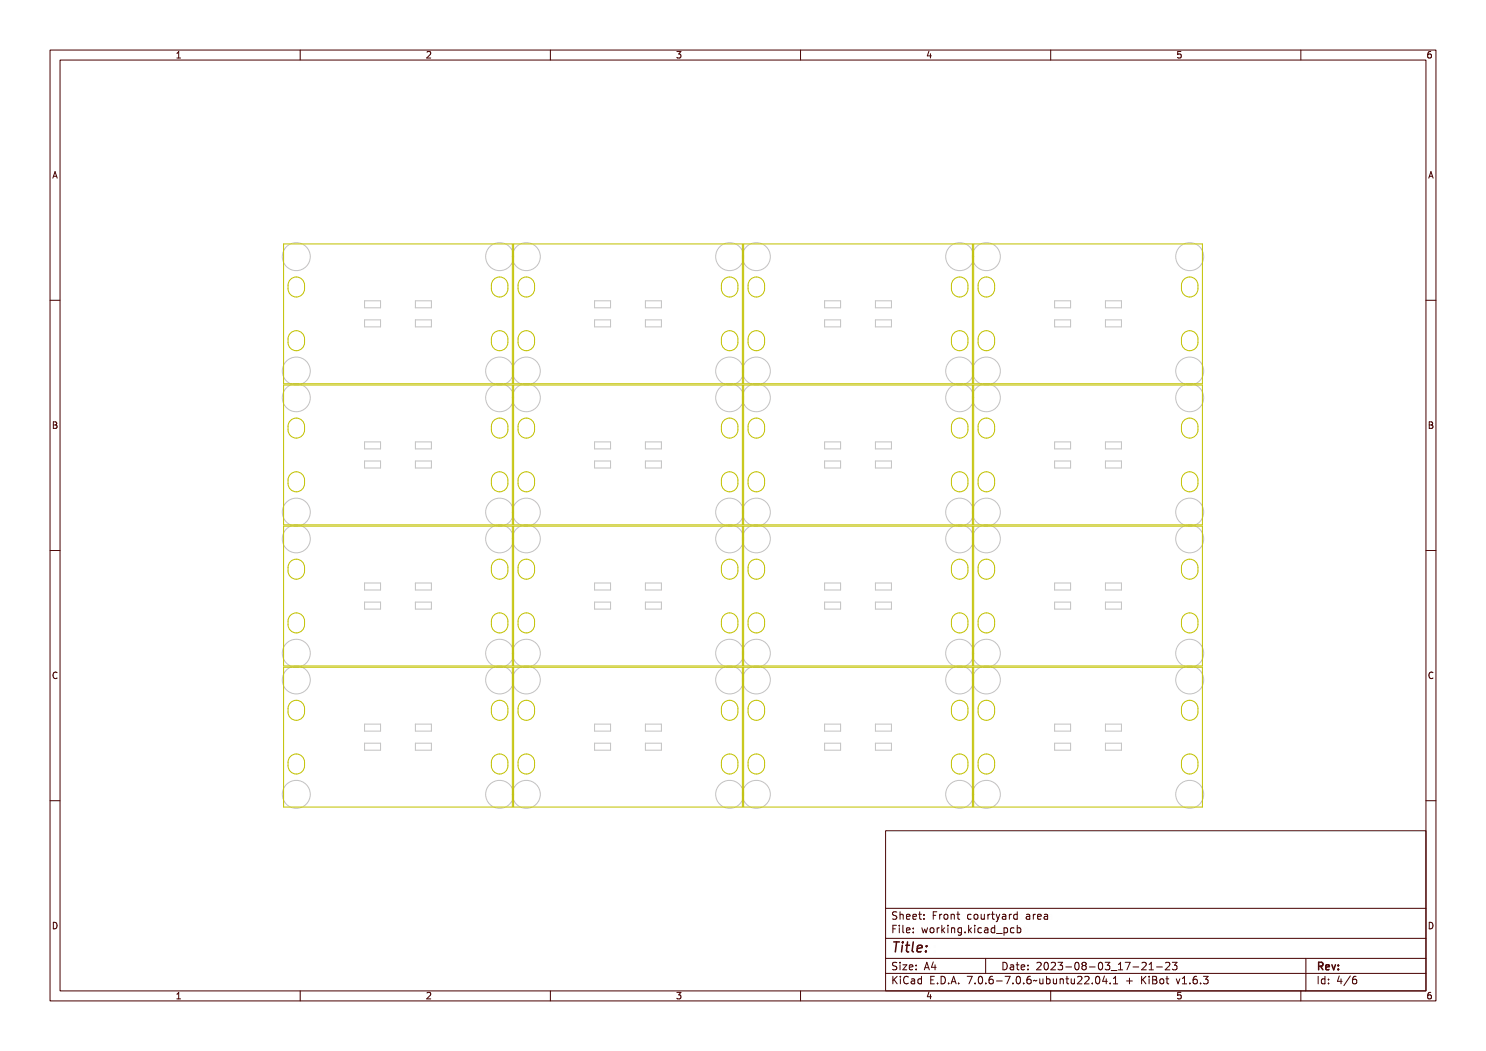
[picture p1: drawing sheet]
<svg xmlns="http://www.w3.org/2000/svg" width="297mm" height="210mm" viewBox="0 0 297 210" stroke-linecap="round" stroke-linejoin="round" font-family="sans-serif">
<defs><g id="words">
<text font-size="2.7" fill="#480000" x="178" y="190.3">Title:</text>
<g font-size="2" fill="#480000">
<text x="178" y="183.7">Sheet: Front courtyard area</text>
<text x="178" y="186.5">File: working.kicad_pcb</text>
<text x="178" y="193.9">Size: A4</text>
<text x="178" y="196.6">KiCad E.D.A. 7.0.6-7.0.6~ubuntu22.04.1 + KiBot v1.6.3</text>
<text x="200" y="193.9">Date: 2023-08-03_17-21-23</text>
<text x="263" y="196.6">Id: 4/6</text>
<text x="263" y="193.9">Rev:</text>
</g>
<g font-size="1.7" fill="#480000">
<text x="35" y="11.7">1</text>
<text x="85" y="11.7">2</text>
<text x="135" y="11.7">3</text>
<text x="185" y="11.7">4</text>
<text x="235" y="11.7">5</text>
<text x="285" y="11.7">6</text>
<text x="10.5" y="35.7">A</text>
<text x="285.5" y="35.7">A</text>
<text x="10.5" y="85.6">B</text>
<text x="285.5" y="85.6">B</text>
<text x="10.5" y="135.7">C</text>
<text x="285.5" y="135.7">C</text>
<text x="10.5" y="185.6">D</text>
<text x="285.5" y="185.6">D</text>
<text x="35" y="199.7">1</text>
<text x="85" y="199.7">2</text>
<text x="135" y="199.7">3</text>
<text x="185" y="199.7">4</text>
<text x="235" y="199.7">5</text>
<text x="285" y="199.7">6</text>
</g>
</g></defs>
<g fill="none" stroke="#c2c2c2" stroke-width=".2">
<path d="M72.9 60.1h3.2v1.4h-3.2zM72.9 63.9h3.2v1.4h-3.2zM83 60.1h3.2v1.4h-3.2zM83 63.9h3.2v1.4h-3.2zM118.8 60.1h3.2v1.4h-3.2zM118.8 63.9h3.2v1.4h-3.2zM129 60.1h3.2v1.4h-3.2zM129 63.9h3.2v1.4h-3.2zM164.8 60.1h3.2v1.4h-3.2zM164.8 63.9h3.2v1.4h-3.2zM175 60.1h3.2v1.4h-3.2zM175 63.9h3.2v1.4h-3.2z"/>
<path d="M210.8 60.1h3.2v1.4h-3.2zM210.8 63.9h3.2v1.4h-3.2zM220.9 60.1h3.2v1.4h-3.2zM220.9 63.9h3.2v1.4h-3.2zM72.9 88.3h3.2v1.4h-3.2zM72.9 92.1h3.2v1.4h-3.2zM83 88.3h3.2v1.4h-3.2zM83 92.1h3.2v1.4h-3.2zM118.8 88.3h3.2v1.4h-3.2zM118.8 92.1h3.2v1.4h-3.2zM129 92.1h3.2v1.4h-3.2zM129 88.3h3.2v1.4h-3.2z"/>
<path d="M164.8 92.1h3.2v1.4h-3.2zM164.8 88.3h3.2v1.4h-3.2zM175 88.3h3.2v1.4h-3.2zM175 92.1h3.2v1.4h-3.2zM210.8 88.3h3.2v1.4h-3.2zM210.8 92.1h3.2v1.4h-3.2zM220.9 92.1h3.2v1.4h-3.2zM220.9 88.3h3.2v1.4h-3.2zM72.9 116.5h3.2v1.4h-3.2zM83 116.5h3.2v1.4h-3.2zM118.8 116.5h3.2v1.4h-3.2zM129 116.5h3.2v1.4h-3.2z"/>
<path d="M164.8 116.5h3.2v1.4h-3.2zM175 116.5h3.2v1.4h-3.2zM210.8 116.5h3.2v1.4h-3.2zM220.9 116.5h3.2v1.4h-3.2zM72.9 120.3h3.2v1.4h-3.2zM83 120.3h3.2v1.4h-3.2zM118.8 120.3h3.2v1.4h-3.2zM129 120.3h3.2v1.4h-3.2zM164.8 120.3h3.2v1.4h-3.2zM175 120.3h3.2v1.4h-3.2zM210.8 120.3h3.2v1.4h-3.2zM220.9 120.3h3.2v1.4h-3.2z"/>
<path d="M72.9 148.5h3.2v1.4h-3.2zM72.9 144.7h3.2v1.4h-3.2zM83 148.5h3.2v1.4h-3.2zM83 144.7h3.2v1.4h-3.2zM118.8 148.5h3.2v1.4h-3.2zM118.8 144.7h3.2v1.4h-3.2zM129 148.5h3.2v1.4h-3.2zM129 144.7h3.2v1.4h-3.2zM164.8 148.5h3.2v1.4h-3.2zM164.8 144.7h3.2v1.4h-3.2zM175 144.7h3.2v1.4h-3.2zM175 148.5h3.2v1.4h-3.2z"/>
<path d="M210.8 148.5h3.2v1.4h-3.2zM210.8 144.7h3.2v1.4h-3.2zM220.9 148.5h3.2v1.4h-3.2zM220.9 144.7h3.2v1.4h-3.2z"/>
<circle cx="59.2" cy="51.3" r="2.79"/>
<circle cx="99.9" cy="51.3" r="2.79"/>
<circle cx="105.2" cy="51.3" r="2.79"/>
<circle cx="145.8" cy="51.3" r="2.79"/>
<circle cx="151.2" cy="51.3" r="2.79"/>
<circle cx="191.8" cy="51.3" r="2.79"/>
<circle cx="197.1" cy="51.3" r="2.79"/>
<circle cx="237.8" cy="51.3" r="2.79"/>
<circle cx="59.2" cy="74.1" r="2.79"/>
<circle cx="59.2" cy="79.5" r="2.79"/>
<circle cx="99.9" cy="74.1" r="2.79"/>
<circle cx="99.9" cy="79.5" r="2.79"/>
<circle cx="105.2" cy="74.1" r="2.79"/>
<circle cx="105.2" cy="79.5" r="2.79"/>
<circle cx="145.8" cy="74.1" r="2.79"/>
<circle cx="145.8" cy="79.5" r="2.79"/>
<circle cx="151.2" cy="74.1" r="2.79"/>
<circle cx="151.2" cy="79.5" r="2.79"/>
<circle cx="191.8" cy="74.1" r="2.79"/>
<circle cx="191.8" cy="79.5" r="2.79"/>
<circle cx="197.1" cy="74.1" r="2.79"/>
<circle cx="197.1" cy="79.5" r="2.79"/>
<circle cx="237.8" cy="74.1" r="2.79"/>
<circle cx="237.8" cy="79.5" r="2.79"/>
<circle cx="59.2" cy="107.7" r="2.79"/>
<circle cx="59.2" cy="102.3" r="2.79"/>
<circle cx="99.9" cy="107.7" r="2.79"/>
<circle cx="99.9" cy="102.3" r="2.79"/>
<circle cx="105.2" cy="107.7" r="2.79"/>
<circle cx="105.2" cy="102.3" r="2.79"/>
<circle cx="145.8" cy="107.7" r="2.79"/>
<circle cx="145.8" cy="102.3" r="2.79"/>
<circle cx="151.2" cy="107.7" r="2.79"/>
<circle cx="151.2" cy="102.3" r="2.79"/>
<circle cx="191.8" cy="107.7" r="2.79"/>
<circle cx="191.8" cy="102.3" r="2.79"/>
<circle cx="197.1" cy="107.7" r="2.79"/>
<circle cx="197.1" cy="102.3" r="2.79"/>
<circle cx="237.8" cy="107.7" r="2.79"/>
<circle cx="237.8" cy="102.3" r="2.79"/>
<circle cx="59.2" cy="130.5" r="2.79"/>
<circle cx="59.2" cy="135.9" r="2.79"/>
<circle cx="99.9" cy="130.5" r="2.79"/>
<circle cx="99.9" cy="135.9" r="2.79"/>
<circle cx="105.2" cy="130.5" r="2.79"/>
<circle cx="105.2" cy="135.9" r="2.79"/>
<circle cx="145.8" cy="130.5" r="2.79"/>
<circle cx="145.8" cy="135.9" r="2.79"/>
<circle cx="151.2" cy="130.5" r="2.79"/>
<circle cx="151.2" cy="135.9" r="2.79"/>
<circle cx="191.8" cy="130.5" r="2.79"/>
<circle cx="191.8" cy="135.9" r="2.79"/>
<circle cx="197.1" cy="130.5" r="2.79"/>
<circle cx="197.1" cy="135.9" r="2.79"/>
<circle cx="237.8" cy="130.5" r="2.79"/>
<circle cx="237.8" cy="135.9" r="2.79"/>
<circle cx="59.2" cy="158.7" r="2.79"/>
<circle cx="99.9" cy="158.7" r="2.79"/>
<circle cx="105.2" cy="158.7" r="2.79"/>
<circle cx="145.8" cy="158.7" r="2.79"/>
<circle cx="151.2" cy="158.7" r="2.79"/>
<circle cx="191.8" cy="158.7" r="2.79"/>
<circle cx="197.1" cy="158.7" r="2.79"/>
<circle cx="237.8" cy="158.7" r="2.79"/>
</g>
<g fill="none" stroke="#c2c200" stroke-width=".2">
<path d="M56.7 48.7h45.7v28h-45.7zM58.1 55.8a1.74 1.74 0 0 1 2.1-.1 1.74 1.74 0 0 1 .7 2 1.65 1.65 0 0 1-1.7 1.6 1.65 1.65 0 0 1-1.6-1.6 2.1 2.1 0 0 1 .5-1.9zM98.7 55.8a1.74 1.74 0 0 1 2.1-.1 1.74 1.74 0 0 1 .7 2 1.65 1.65 0 0 1-1.6 1.6 1.65 1.65 0 0 1-1.7-1.6 2.1 2.1 0 0 1 .5-1.9zM102.7 48.7h45.7v28h-45.7zM104 55.8a1.74 1.74 0 0 1 2.2-.1 1.74 1.74 0 0 1 .6 2 1.65 1.65 0 0 1-1.6 1.6 1.65 1.65 0 0 1-1.7-1.6 2.1 2.1 0 0 1 .5-1.9zM144.7 55.8a1.74 1.74 0 0 1 2.1-.1 1.74 1.74 0 0 1 .7 2 1.65 1.65 0 0 1-1.7 1.6 1.65 1.65 0 0 1-1.6-1.6 2.1 2.1 0 0 1 .5-1.9zM148.6 48.7h45.7v28h-45.7zM150 55.8a1.74 1.74 0 0 1 2.1-.1 1.74 1.74 0 0 1 .7 2 1.65 1.65 0 0 1-1.6 1.6 1.65 1.65 0 0 1-1.7-1.6 2.1 2.1 0 0 1 .5-1.9zM190.6 55.8a1.74 1.74 0 0 1 2.2-.1 1.74 1.74 0 0 1 .7 2 1.65 1.65 0 0 1-1.7 1.6 1.65 1.65 0 0 1-1.6-1.6 2.1 2.1 0 0 1 .4-1.9zM194.6 48.7h45.7v28h-45.7zM196 55.8a1.74 1.74 0 0 1 2.1-.1 1.74 1.74 0 0 1 .7 2 1.65 1.65 0 0 1-1.7 1.6 1.65 1.65 0 0 1-1.6-1.6 2.1 2.1 0 0 1 .5-1.9zM236.6 55.8a1.74 1.74 0 0 1 2.2-.1 1.74 1.74 0 0 1 .6 2 1.65 1.65 0 0 1-1.6 1.6 1.65 1.65 0 0 1-1.7-1.6 2.1 2.1 0 0 1 .5-1.9z"/>
<path d="M56.7 76.9h45.7v28h-45.7zM58.1 66.6a1.74 1.74 0 0 1 2.1-.2 1.74 1.74 0 0 1 .7 2 1.65 1.65 0 0 1-1.7 1.7 1.65 1.65 0 0 1-1.6-1.7 2.1 2.1 0 0 1 .5-1.8zM98.7 66.6a1.74 1.74 0 0 1 2.1-.2 1.74 1.74 0 0 1 .7 2 1.65 1.65 0 0 1-1.6 1.7 1.65 1.65 0 0 1-1.7-1.7 2.1 2.1 0 0 1 .5-1.8zM102.7 76.9h45.7v28h-45.7zM104 66.6a1.74 1.74 0 0 1 2.2-.2 1.74 1.74 0 0 1 .6 2 1.65 1.65 0 0 1-1.6 1.7 1.65 1.65 0 0 1-1.7-1.7 2.1 2.1 0 0 1 .5-1.8zM144.7 66.6a1.74 1.74 0 0 1 2.1-.2 1.74 1.74 0 0 1 .7 2 1.65 1.65 0 0 1-1.7 1.7 1.65 1.65 0 0 1-1.6-1.7 2.1 2.1 0 0 1 .5-1.8zM148.6 76.9h45.7v28h-45.7zM150 66.6a1.74 1.74 0 0 1 2.1-.2 1.74 1.74 0 0 1 .7 2 1.65 1.65 0 0 1-1.6 1.7 1.65 1.65 0 0 1-1.7-1.7 2.1 2.1 0 0 1 .5-1.8zM190.6 66.6a1.74 1.74 0 0 1 2.2-.2 1.74 1.74 0 0 1 .7 2 1.65 1.65 0 0 1-1.7 1.7 1.65 1.65 0 0 1-1.6-1.7 2.1 2.1 0 0 1 .4-1.8zM194.6 76.9h45.7v28h-45.7zM196 66.6a1.74 1.74 0 0 1 2.1-.2 1.74 1.74 0 0 1 .7 2 1.65 1.65 0 0 1-1.7 1.7 1.65 1.65 0 0 1-1.6-1.7 2.1 2.1 0 0 1 .5-1.8zM236.6 66.6a1.74 1.74 0 0 1 2.2-.2 1.74 1.74 0 0 1 .6 2 1.65 1.65 0 0 1-1.6 1.7 1.65 1.65 0 0 1-1.7-1.7 2.1 2.1 0 0 1 .5-1.8z"/>
<path d="M58.1 84a1.74 1.74 0 0 1 2.1-.1 1.74 1.74 0 0 1 .7 2 1.65 1.65 0 0 1-1.7 1.6 1.65 1.65 0 0 1-1.6-1.6 2.1 2.1 0 0 1 .5-1.9zM58.1 94.8a1.74 1.74 0 0 1 2.1-.2 1.74 1.74 0 0 1 .7 2 1.65 1.65 0 0 1-1.7 1.7 1.65 1.65 0 0 1-1.6-1.7 2.1 2.1 0 0 1 .5-1.8zM98.7 94.8a1.74 1.74 0 0 1 2.1-.2 1.74 1.74 0 0 1 .7 2 1.65 1.65 0 0 1-1.6 1.7 1.65 1.65 0 0 1-1.7-1.7 2.1 2.1 0 0 1 .5-1.8zM98.7 84a1.74 1.74 0 0 1 2.1-.1 1.74 1.74 0 0 1 .7 2 1.65 1.65 0 0 1-1.6 1.6 1.65 1.65 0 0 1-1.7-1.6 2.1 2.1 0 0 1 .5-1.9zM104 84a1.74 1.74 0 0 1 2.2-.1 1.74 1.74 0 0 1 .6 2 1.65 1.65 0 0 1-1.6 1.6 1.65 1.65 0 0 1-1.7-1.6 2.1 2.1 0 0 1 .5-1.9zM104 94.8a1.74 1.74 0 0 1 2.2-.2 1.74 1.74 0 0 1 .6 2 1.65 1.65 0 0 1-1.6 1.7 1.65 1.65 0 0 1-1.7-1.7 2.1 2.1 0 0 1 .5-1.8zM144.7 94.8a1.74 1.74 0 0 1 2.1-.2 1.74 1.74 0 0 1 .7 2 1.65 1.65 0 0 1-1.7 1.7 1.65 1.65 0 0 1-1.6-1.7 2.1 2.1 0 0 1 .5-1.8zM144.7 84a1.74 1.74 0 0 1 2.1-.1 1.74 1.74 0 0 1 .7 2 1.65 1.65 0 0 1-1.7 1.6 1.65 1.65 0 0 1-1.6-1.6 2.1 2.1 0 0 1 .5-1.9zM150 84a1.74 1.74 0 0 1 2.1-.1 1.74 1.74 0 0 1 .7 2 1.65 1.65 0 0 1-1.6 1.6 1.65 1.65 0 0 1-1.7-1.6 2.1 2.1 0 0 1 .5-1.9zM150 94.8a1.74 1.74 0 0 1 2.1-.2 1.74 1.74 0 0 1 .7 2 1.65 1.65 0 0 1-1.6 1.7 1.65 1.65 0 0 1-1.7-1.7 2.1 2.1 0 0 1 .5-1.8zM190.6 94.8a1.74 1.74 0 0 1 2.2-.2 1.74 1.74 0 0 1 .7 2 1.65 1.65 0 0 1-1.7 1.7 1.65 1.65 0 0 1-1.6-1.7 2.1 2.1 0 0 1 .4-1.8zM190.6 84a1.74 1.74 0 0 1 2.2-.1 1.74 1.74 0 0 1 .7 2 1.65 1.65 0 0 1-1.7 1.6 1.65 1.65 0 0 1-1.6-1.6 2.1 2.1 0 0 1 .4-1.9z"/>
<path d="M196 84a1.74 1.74 0 0 1 2.1-.1 1.74 1.74 0 0 1 .7 2 1.65 1.65 0 0 1-1.7 1.6 1.65 1.65 0 0 1-1.6-1.6 2.1 2.1 0 0 1 .5-1.9zM196 94.8a1.74 1.74 0 0 1 2.1-.2 1.74 1.74 0 0 1 .7 2 1.65 1.65 0 0 1-1.7 1.7 1.65 1.65 0 0 1-1.6-1.7 2.1 2.1 0 0 1 .5-1.8zM236.6 94.8a1.74 1.74 0 0 1 2.2-.2 1.74 1.74 0 0 1 .6 2 1.65 1.65 0 0 1-1.6 1.7 1.65 1.65 0 0 1-1.7-1.7 2.1 2.1 0 0 1 .5-1.8zM236.6 84a1.74 1.74 0 0 1 2.2-.1 1.74 1.74 0 0 1 .6 2 1.65 1.65 0 0 1-1.6 1.6 1.65 1.65 0 0 1-1.7-1.6 2.1 2.1 0 0 1 .5-1.9zM56.7 105.1h45.7v28h-45.7zM58.1 112.2a1.74 1.74 0 0 1 2.1-.2 1.74 1.74 0 0 1 .7 2.1 1.65 1.65 0 0 1-1.7 1.6 1.65 1.65 0 0 1-1.6-1.6 2.1 2.1 0 0 1 .5-1.9zM98.7 112.2a1.74 1.74 0 0 1 2.1-.2 1.74 1.74 0 0 1 .7 2.1 1.65 1.65 0 0 1-1.6 1.6 1.65 1.65 0 0 1-1.7-1.6 2.1 2.1 0 0 1 .5-1.9zM102.7 105.1h45.7v28h-45.7zM104 112.2a1.74 1.74 0 0 1 2.2-.2 1.74 1.74 0 0 1 .6 2.1 1.65 1.65 0 0 1-1.6 1.6 1.65 1.65 0 0 1-1.7-1.6 2.1 2.1 0 0 1 .5-1.9zM144.7 112.2a1.74 1.74 0 0 1 2.1-.2 1.74 1.74 0 0 1 .7 2.1 1.65 1.65 0 0 1-1.7 1.6 1.65 1.65 0 0 1-1.6-1.6 2.1 2.1 0 0 1 .5-1.9zM148.6 105.1h45.7v28h-45.7zM150 112.2a1.74 1.74 0 0 1 2.1-.2 1.74 1.74 0 0 1 .7 2.1 1.65 1.65 0 0 1-1.6 1.6 1.65 1.65 0 0 1-1.7-1.6 2.1 2.1 0 0 1 .5-1.9z"/>
<path d="M190.6 112.2a1.74 1.74 0 0 1 2.2-.2 1.74 1.74 0 0 1 .7 2.1 1.65 1.65 0 0 1-1.7 1.6 1.65 1.65 0 0 1-1.6-1.6 2.1 2.1 0 0 1 .4-1.9zM194.6 105.1h45.7v28h-45.7zM196 112.2a1.74 1.74 0 0 1 2.1-.2 1.74 1.74 0 0 1 .7 2.1 1.65 1.65 0 0 1-1.7 1.6 1.65 1.65 0 0 1-1.6-1.6 2.1 2.1 0 0 1 .5-1.9zM236.6 112.2a1.74 1.74 0 0 1 2.2-.2 1.74 1.74 0 0 1 .6 2.1 1.65 1.65 0 0 1-1.6 1.6 1.65 1.65 0 0 1-1.7-1.6 2.1 2.1 0 0 1 .5-1.9zM56.7 133.3h45.7v28h-45.7zM58.1 122.9a1.74 1.74 0 0 1 2.1-.1 1.74 1.74 0 0 1 .7 2 1.65 1.65 0 0 1-1.7 1.7 1.65 1.65 0 0 1-1.6-1.7 2.1 2.1 0 0 1 .5-1.9zM98.7 122.9a1.74 1.74 0 0 1 2.1-.1 1.74 1.74 0 0 1 .7 2 1.65 1.65 0 0 1-1.6 1.7 1.65 1.65 0 0 1-1.7-1.7 2.1 2.1 0 0 1 .5-1.9zM102.7 133.3h45.7v28h-45.7zM104 122.9a1.74 1.74 0 0 1 2.2-.1 1.74 1.74 0 0 1 .6 2 1.65 1.65 0 0 1-1.6 1.7 1.65 1.65 0 0 1-1.7-1.7 2.1 2.1 0 0 1 .5-1.9zM144.7 122.9a1.74 1.74 0 0 1 2.1-.1 1.74 1.74 0 0 1 .7 2 1.65 1.65 0 0 1-1.7 1.7 1.65 1.65 0 0 1-1.6-1.7 2.1 2.1 0 0 1 .5-1.9zM148.6 133.3h45.7v28h-45.7zM150 122.9a1.74 1.74 0 0 1 2.1-.1 1.74 1.74 0 0 1 .7 2 1.65 1.65 0 0 1-1.6 1.7 1.65 1.65 0 0 1-1.7-1.7 2.1 2.1 0 0 1 .5-1.9z"/>
<path d="M190.6 122.9a1.74 1.74 0 0 1 2.2-.1 1.74 1.74 0 0 1 .7 2 1.65 1.65 0 0 1-1.7 1.7 1.65 1.65 0 0 1-1.6-1.7 2.1 2.1 0 0 1 .4-1.9zM194.6 133.3h45.7v28h-45.7zM196 122.9a1.74 1.74 0 0 1 2.1-.1 1.74 1.74 0 0 1 .7 2 1.65 1.65 0 0 1-1.7 1.7 1.65 1.65 0 0 1-1.6-1.7 2.1 2.1 0 0 1 .5-1.9zM236.6 122.9a1.74 1.74 0 0 1 2.2-.1 1.74 1.74 0 0 1 .6 2 1.65 1.65 0 0 1-1.6 1.7 1.65 1.65 0 0 1-1.7-1.7 2.11 2.11 0 0 1 .5-1.9zM58.1 140.4a1.74 1.74 0 0 1 2.1-.2 1.74 1.74 0 0 1 .7 2.1 1.65 1.65 0 0 1-1.7 1.6 1.65 1.65 0 0 1-1.6-1.6 2.1 2.1 0 0 1 .5-1.9zM58.1 151.1a1.74 1.74 0 0 1 2.1-.1 1.74 1.74 0 0 1 .7 2 1.65 1.65 0 0 1-1.7 1.7 1.65 1.65 0 0 1-1.6-1.7 2.1 2.1 0 0 1 .5-1.9zM98.7 151.1a1.74 1.74 0 0 1 2.1-.1 1.74 1.74 0 0 1 .7 2 1.65 1.65 0 0 1-1.6 1.7 1.65 1.65 0 0 1-1.7-1.7 2.1 2.1 0 0 1 .5-1.9zM98.7 140.4a1.74 1.74 0 0 1 2.1-.2 1.74 1.74 0 0 1 .7 2.1 1.65 1.65 0 0 1-1.6 1.6 1.65 1.65 0 0 1-1.7-1.6 2.1 2.1 0 0 1 .5-1.9zM104 140.4a1.74 1.74 0 0 1 2.2-.2 1.74 1.74 0 0 1 .6 2.1 1.65 1.65 0 0 1-1.6 1.6 1.65 1.65 0 0 1-1.7-1.6 2.1 2.1 0 0 1 .5-1.9zM104 151.1a1.74 1.74 0 0 1 2.2-.1 1.74 1.74 0 0 1 .6 2 1.65 1.65 0 0 1-1.6 1.7 1.65 1.65 0 0 1-1.7-1.7 2.1 2.1 0 0 1 .5-1.9zM144.7 151.1a1.74 1.74 0 0 1 2.1-.1 1.74 1.74 0 0 1 .7 2 1.65 1.65 0 0 1-1.7 1.7 1.65 1.65 0 0 1-1.6-1.7 2.1 2.1 0 0 1 .5-1.9zM144.7 140.4a1.74 1.74 0 0 1 2.1-.2 1.74 1.74 0 0 1 .7 2.1 1.65 1.65 0 0 1-1.7 1.6 1.65 1.65 0 0 1-1.6-1.6 2.1 2.1 0 0 1 .5-1.9z"/>
<path d="M150 140.4a1.74 1.74 0 0 1 2.1-.2 1.74 1.74 0 0 1 .7 2.1 1.65 1.65 0 0 1-1.6 1.6 1.65 1.65 0 0 1-1.7-1.6 2.1 2.1 0 0 1 .5-1.9zM150 151.1a1.74 1.74 0 0 1 2.1-.1 1.74 1.74 0 0 1 .7 2 1.65 1.65 0 0 1-1.6 1.7 1.65 1.65 0 0 1-1.7-1.7 2.1 2.1 0 0 1 .5-1.9zM190.6 151.1a1.74 1.74 0 0 1 2.2-.1 1.74 1.74 0 0 1 .7 2 1.65 1.65 0 0 1-1.7 1.7 1.65 1.65 0 0 1-1.6-1.7 2.1 2.1 0 0 1 .4-1.9zM190.6 140.4a1.74 1.74 0 0 1 2.2-.2 1.74 1.74 0 0 1 .7 2.1 1.65 1.65 0 0 1-1.7 1.6 1.65 1.65 0 0 1-1.6-1.6 2.1 2.1 0 0 1 .4-1.9zM196 140.4a1.74 1.74 0 0 1 2.1-.2 1.74 1.74 0 0 1 .7 2.1 1.65 1.65 0 0 1-1.7 1.6 1.65 1.65 0 0 1-1.6-1.6 2.1 2.1 0 0 1 .5-1.9zM196 151.1a1.74 1.74 0 0 1 2.1-.1 1.74 1.74 0 0 1 .7 2 1.65 1.65 0 0 1-1.7 1.7 1.65 1.65 0 0 1-1.6-1.7 2.1 2.1 0 0 1 .5-1.9zM236.6 151.1a1.74 1.74 0 0 1 2.2-.1 1.74 1.74 0 0 1 .6 2 1.65 1.65 0 0 1-1.6 1.7 1.65 1.65 0 0 1-1.7-1.7 2.1 2.1 0 0 1 .5-1.9zM236.6 140.4a1.74 1.74 0 0 1 2.2-.2 1.74 1.74 0 0 1 .6 2.1 1.65 1.65 0 0 1-1.6 1.6 1.65 1.65 0 0 1-1.7-1.6 2.11 2.11 0 0 1 .5-1.9z"/>
</g>
<g fill="none" stroke="#480000" stroke-width=".2">
<path d="M10 10h277v190h-277zM12 12h273v186h-273zM60 10v2M110 10v2M160 10v2M210 10v2M260 10v2M10 60h2M285 60h2M10 110h2M285 110h2M10 160h2"/>
<path d="M285 160h2M177 166h108v32h-108zM60 198v2M110 198v2M160 198v2M177 181.5h108M177 187.5h108M177 191.5h108M177 194.5h108M178.1 195.2h.2v.6l.6-.6h.3l-.6 .6 .6 .8h-.2l-.5-.7-.2 .2v.5h-.2zM178.2 185h.9v.2h-.7v.4h.6v.2h-.6v.7h-.2zM178.3 182.4l.5-.1h.2v.2a.31 .31 0 0 0-.5-.1 .31 .31 0 0 0 0 .5 .5 .5 0 0 1 .6 .6 .5 .5 0 0 1-.8 .2l-.1-.2a.34 .34 0 0 0 .4 .1 .34 .34 0 0 0 .1-.5 .47 .47 0 0 1-.5-.2 .47 .47 0 0 1 .1-.5z"/>
<path d="M178.3 192.5l.5-.1h.2v.2a.31 .31 0 0 0-.5-.1 .31 .31 0 0 0 0 .5 .5 .5 0 0 1 .6 .6 .5 .5 0 0 1-.8 .2l-.1-.2a.34 .34 0 0 0 .4 .1 .34 .34 0 0 0 .1-.5 .47 .47 0 0 1-.5-.2 .47 .47 0 0 1 .1-.5zM179.4 182.2h.2v.6a.35 .35 0 0 1 .4-.1 .35 .35 0 0 1 .2 .4v.6h-.2v-.8h-.4v.8h-.2zM179.5 185.4h.4v.9h.4v.2h-.9v-.2h.3v-.8h-.2zM179.5 192.8h.4v.9h.4v.1h-.9v-.1h.3v-.8h-.2zM179.5 195.6h.4v.9h.4v.1h-.9v-.1h.3v-.8h-.2zM179.7 184.9h.2v.3h-.2zM179.7 192.3h.2v.3h-.2zM179.7 195.1h.2v.3h-.2zM180.6 184.9h.4v1.3l.4 .1v.2l-.5-.2v-1.2h-.3zM180.6 192.8h.8l-.6 .9h.6v.1h-.8l.6-.9h-.6zM180.7 182.8l.1-.1a.49 .49 0 0 1 .5 0 .49 .49 0 0 1 .2 .5h-.8a.42 .42 0 0 0 .3 .4 .42 .42 0 0 0 .4-.1 .47 .47 0 0 1-.4 .3 .47 .47 0 0 1-.4-.3zM180.7 195.4a.4 .4 0 0 1 .4-.3 .4 .4 0 0 1 .4 .3 .56 .56 0 0 0-.8 .4 .56 .56 0 0 0 .5 .7l.3-.1a.43 .43 0 0 1-.5 .3 .43 .43 0 0 1-.4-.4v-.6z"/>
<path d="M180.8 182.9l.4-.1 .1 .3h-.6zM181.8 195.6l.3-.1a.43 .43 0 0 1 .5 .5v.6h-.1v-.1a.38 .38 0 0 1-.5 .2 .38 .38 0 0 1-.2-.5 .38 .38 0 0 1 .4-.2h.3a.35 .35 0 0 0-.3-.4 .35 .35 0 0 0-.4 .2zM181.9 182.8l.1-.1a.49 .49 0 0 1 .5 0 .49 .49 0 0 1 .2 .5h-.8a.42 .42 0 0 0 .3 .4 .42 .42 0 0 0 .5-.1 .47 .47 0 0 1-.5 .3 .47 .47 0 0 1-.4-.3zM181.9 185.5l.1-.1a.49 .49 0 0 1 .5 0 .49 .49 0 0 1 .2 .5h-.8a.42 .42 0 0 0 .3 .4 .42 .42 0 0 0 .5-.1 .47 .47 0 0 1-.5 .3 .47 .47 0 0 1-.4-.3zM181.9 192.9l.1-.1a.49 .49 0 0 1 .5 0 .49 .49 0 0 1 .2 .5h-.8a.42 .42 0 0 0 .3 .4 .42 .42 0 0 0 .5-.1 .47 .47 0 0 1-.5 .3 .47 .47 0 0 1-.4-.3zM182 196.2l.5-.1a.31 .31 0 0 1-.2 .4 .31 .31 0 0 1-.4-.1zM182 182.9l.4-.1 .1 .3h-.6zM182 185.6l.4-.1 .1 .3h-.6zM182 193l.4-.1 .1 .3h-.6zM183 195.7l.4-.2 .2 .2v-.6h.2v1.5h-.2v-.1a.42 .42 0 0 1-.5 .1 .42 .42 0 0 1-.2-.5zM183.2 195.8l.1-.1a.4 .4 0 0 1 .3 .4 .4 .4 0 0 1-.3 .4l-.2-.2zM183.2 182.3h.2v.4h.4v.1h-.4v.7l.4 .1v.1h-.4l-.1-.1-.1-.8h-.3v-.1h.3z"/>
<path d="M183.3 185.4h.2v.3h-.2zM183.3 186.2h.2v.3h-.2zM183.3 192.8h.2v.3h-.2zM183.3 193.6h.2v.2h-.2zM184.5 182.7h.2v.3h-.2zM184.5 183.5h.2v.2h-.2zM185.2 185.4h.2l.2 .8 .1-.5h.2l.2 .5 .1-.8h.2l-.2 1.1h-.2l-.2-.7-.2 .7h-.1zM185.4 195.2h.9v.2h-.7v.4h.6v.2h-.6v.5h.7v.1h-.9zM185.7 192.4h.2l.5 1.4h-.2l-.1-.3h-.5l-.1 .3h-.2zM185.8 192.6l.2 .7h-.4zM186.6 182.3h.9v.2h-.7v.4h.6v.2h-.6v.6h-.2zM186.8 185.6l.1-.1a.39 .39 0 0 1 .4 .4 .39 .39 0 0 1-.4 .4l-.1-.2z"/>
<path d="M186.9 196.4h.2v.2h-.2zM187.1 192.4h.2v.9h.2v.2h-.2v.3h-.2v-.3h-.6zM187.1 192.6v.7h-.4zM187.8 195.2a.76 .76 0 0 1 .9 .7 .76 .76 0 0 1-.9 .7zM188 195.4a.57 .57 0 0 1 .5 .5 .57 .57 0 0 1-.5 .6zM188 182.7h.2v.2v-.1a.29 .29 0 0 1 .3-.2 .29 .29 0 0 1 .3 .3 .37 .37 0 0 0-.5-.1 .37 .37 0 0 0-.1 .4v.5h-.2zM188 185.4h.2v.2v-.1a.29 .29 0 0 1 .3-.2 .29 .29 0 0 1 .3 .3 .37 .37 0 0 0-.5-.1 .37 .37 0 0 0-.1 .4v.6h-.2zM189.1 184.9h.1v.9l.5-.4h.2l-.4 .4 .5 .7h-.2l-.4-.6-.2 .1v.5h-.1zM189.2 182.9l.1-.1a.39 .39 0 0 1 .4 .4 .39 .39 0 0 1-.4 .4l-.1-.2zM189.3 196.4h.3v.2h-.3zM190.2 182.7h.2v.1a.35 .35 0 0 1 .4-.1 .35 .35 0 0 1 .3 .4v.6h-.2l-.1-.8h-.3l-.1 .8h-.2zM190.3 185.4h.4v.9h.4v.2h-.9v-.2h.4v-.8h-.3z"/>
<path d="M190.5 195.2h.3l.4 1.4h-.2l-.1-.3h-.5l-.1 .3h-.2zM190.6 184.9h.1v.3h-.1zM190.6 195.4l.2 .7h-.4zM191.4 185.4h.2v.1a.35 .35 0 0 1 .4-.1 .35 .35 0 0 1 .3 .4v.7h-.2l-.1-.9h-.3l-.1 .9h-.2zM191.7 182.3h.1v.4h.4v.1h-.4v.7l.4 .1v.1h-.4l-.1-.1v-.8h-.3v-.1h.3zM191.7 196.4h.3v.2h-.3zM192.7 185.5l.3-.2 .3 .2v-.1h.2v1a.53 .53 0 0 1-.8 .4v-.2a.36 .36 0 0 0 .4 .1 .36 .36 0 0 0 .2-.4l-.1 .1a.53 .53 0 0 1-.7-.3 .53 .53 0 0 1 .2-.6zM192.8 185.6l.1-.1a.39 .39 0 0 1 .4 .4 .39 .39 0 0 1-.4 .4l-.1-.2zM193.8 195.2h.9l-.5 1.4h-.2l.5-1.2h-.7zM194 182.8a.39 .39 0 0 1 .4-.2 .39 .39 0 0 1 .3 .3 .4 .4 0 0 0-.6 0 .4 .4 0 0 0 0 .6 .4 .4 0 0 0 .6 0 .45 .45 0 0 1-.6 .3 .45 .45 0 0 1-.3-.6zM194.1 186.2h.3v.3h-.3zM195.1 184.9h.2v.9l.4-.4h.3l-.5 .4 .5 .7h-.2l-.4-.6-.1 .1v.5h-.2z"/>
<path d="M195.2 182.9l.1-.1a.39 .39 0 0 1 .4 .4 .39 .39 0 0 1-.4 .4l-.1-.2zM195.3 196.4h.3v.2h-.3zM196.2 182.7h.2v.8l.2 .1 .3-.2v-.7h.2v1h-.2v-.1a.35 .35 0 0 1-.4 .2 .35 .35 0 0 1-.3-.5zM196.3 185.4h.5v.9h.3v.2h-.9v-.2h.4v-.8h-.3zM196.3 195.4a.57 .57 0 0 1 .7 0 .57 .57 0 0 1 .1 .8 .5 .5 0 0 1-.6 .5 .5 .5 0 0 1-.3-.8zM196.5 195.4a.61 .61 0 0 1 .4 1l-.1 .1a.61 .61 0 0 1-.4-1zM196.6 184.9h.2v.3h-.2zM197 191.5v3M197.6 185.5a.39 .39 0 0 1 .4-.2 .39 .39 0 0 1 .3 .3 .4 .4 0 0 0-.6 0 .4 .4 0 0 0 0 .6 .4 .4 0 0 0 .6 0 .45 .45 0 0 1-.6 .3 .45 .45 0 0 1-.3-.6zM197.6 182.7h.2v.2v-.1a.29 .29 0 0 1 .4-.2 .29 .29 0 0 1 .2 .3 .37 .37 0 0 0-.4-.1 .37 .37 0 0 0-.2 .4v.5h-.2zM197.7 196.4h.3v.2h-.3zM198.7 185.4l.2-.1a.43 .43 0 0 1 .6 .5v.7h-.2v-.2a.38 .38 0 0 1-.5 .2 .38 .38 0 0 1-.2-.5 .38 .38 0 0 1 .5-.2h.2a.35 .35 0 0 0-.3-.4 .35 .35 0 0 0-.3 .2z"/>
<path d="M198.7 195.4a.38 .38 0 0 1 .4-.3 .38 .38 0 0 1 .3 .3 .43 .43 0 0 0-.5 0 .43 .43 0 0 0-.1 .5 .46 .46 0 0 1 .7 .1 .46 .46 0 0 1-.2 .6 .46 .46 0 0 1-.7-.2zM198.8 186l.5-.1a.31 .31 0 0 1-.1 .4 .31 .31 0 0 1-.4-.1zM198.9 182.3h.2v.4h.4v.1h-.4v.7l.4 .1v.1h-.4l-.2-.1v-.8h-.3v-.1h.3zM199.8 182.7h.1l.4 .8 .3-.8h.2l-.3 .7a.68 .68 0 0 1-.7 .8l.4-.5zM199.9 185.5l.3-.2 .3 .2v-.6h.2v1.6h-.2v-.2a.42 .42 0 0 1-.5 .1 .42 .42 0 0 1-.2-.5zM200 196h.5v.2h-.5zM200 185.6l.1-.1a.39 .39 0 0 1 .4 .4 .39 .39 0 0 1-.4 .4l-.1-.2zM200.1 192.4a.76 .76 0 0 1 1 .7 .76 .76 0 0 1-1 .7zM200.3 192.6a.57 .57 0 0 1 .6 .5 .57 .57 0 0 1-.6 .6zM200.9 186.8l1.2 .1zM201 195.2h.9l-.5 1.4h-.2l.5-1.2h-.7zM201.1 182.7l.2-.1a.43 .43 0 0 1 .6 .5v.6h-.2v-.1a.38 .38 0 0 1-.5 .2 .38 .38 0 0 1-.2-.5 .38 .38 0 0 1 .5-.2h.2a.35 .35 0 0 0-.2-.4 .35 .35 0 0 0-.4 .2z"/>
<path d="M201.2 183.3l.5-.1a.31 .31 0 0 1-.1 .4 .31 .31 0 0 1-.4-.1zM201.4 192.8l.3-.1a.43 .43 0 0 1 .5 .5v.6h-.1v-.1a.38 .38 0 0 1-.5 .2 .38 .38 0 0 1-.2-.5 .38 .38 0 0 1 .4-.2h.3a.35 .35 0 0 0-.3-.4 .35 .35 0 0 0-.4 .2zM201.6 193.4l.5-.1a.31 .31 0 0 1-.2 .4 .31 .31 0 0 1-.4-.1zM202.2 185.4h.2v.1a.53 .53 0 0 1 .8 .3 .53 .53 0 0 1-.6 .7l-.2-.2v.6h-.2zM202.4 182.7h.2v.2l.1-.1a.29 .29 0 0 1 .3-.2 .29 .29 0 0 1 .2 .3 .37 .37 0 0 0-.4-.1 .37 .37 0 0 0-.2 .4v.5h-.2zM202.5 185.6l.1-.1a.4 .4 0 0 1 .4 .4 .4 .4 0 0 1-.4 .4l-.2-.2zM202.5 196.4h.3v.2h-.3zM202.8 192.4h.2v.4h.4v.1h-.4v.7l.4 .1v.1h-.4l-.2-.1v-.8h-.3v-.1h.3zM203.5 182.8l.3-.2 .3 .2v-.6h.2v1.5h-.2v-.1a.42 .42 0 0 1-.5 .1 .42 .42 0 0 1-.2-.5zM203.5 195.4a.57 .57 0 0 1 .8 0 .57 .57 0 0 1 0 .8 .5 .5 0 0 1-.6 .5 .5 .5 0 0 1-.3-.8zM203.6 185.5a.39 .39 0 0 1 .4-.2 .39 .39 0 0 1 .3 .3 .4 .4 0 0 0-.5 0 .4 .4 0 0 0 0 .6 .4 .4 0 0 0 .5 0 .45 .45 0 0 1-.6 .3 .45 .45 0 0 1-.2-.6zM203.6 182.9l.1-.1a.4 .4 0 0 1 .4 .4 .4 .4 0 0 1-.4 .4l-.1-.2z"/>
<path d="M203.7 195.4a.61 .61 0 0 1 .4 1l-.1 .1a.61 .61 0 0 1-.3-1zM203.9 192.9l.1-.1a.49 .49 0 0 1 .5 0 .49 .49 0 0 1 .2 .5h-.8a.42 .42 0 0 0 .3 .4 .42 .42 0 0 0 .5-.1 .47 .47 0 0 1-.5 .3 .47 .47 0 0 1-.4-.3zM204 193l.4-.1 .1 .3h-.6zM204.7 184.9h.1v.6a.53 .53 0 0 1 .8 .3 .53 .53 0 0 1-.6 .7l-.2-.2v.2h-.1zM204.9 185.6l.1-.1a.39 .39 0 0 1 .4 .4 .39 .39 0 0 1-.4 .4l-.1-.2zM204.9 196.4h.3v.2h-.3zM205.3 192.8h.2v.3h-.2zM205.3 193.6h.2v.2h-.2zM205.9 182.7l.3-.1a.43 .43 0 0 1 .5 .5v.6h-.2v-.1a.38 .38 0 0 1-.5 .2 .38 .38 0 0 1-.2-.5 .38 .38 0 0 1 .5-.2h.2a.35 .35 0 0 0-.2-.4 .35 .35 0 0 0-.4 .2zM205.9 195.4a.38 .38 0 0 1 .4-.3 .38 .38 0 0 1 .3 .3 .43 .43 0 0 0-.5 0 .43 .43 0 0 0-.1 .5 .46 .46 0 0 1 .7 .1 .46 .46 0 0 1-.2 .6 .46 .46 0 0 1-.6-.2zM206.1 183.3l.4-.1a.31 .31 0 0 1-.1 .4 .31 .31 0 0 1-.4-.1zM207 196l1-.1a.49 .49 0 0 1-.8 .1l-.2 .2z"/>
<path d="M207.2 182.7h.2v.2l.1-.1a.29 .29 0 0 1 .3-.2 .29 .29 0 0 1 .2 .3 .37 .37 0 0 0-.4-.1 .37 .37 0 0 0-.2 .4v.5h-.2zM207.4 192.5a.53 .53 0 0 1 .8 .1 .53 .53 0 0 1-.3 .7l-.3 .4h.7v.1h-.9l.3-.5a.4 .4 0 0 0 .3-.4 .4 .4 0 0 0-.3-.4l-.3 .2zM208.3 195.6h.1l.1 .8 .2 .1 .2-.2v-.7h.2v1h-.2v-.1a.35 .35 0 0 1-.4 .2 .35 .35 0 0 1-.2-.5zM208.3 182.8l.2-.1a.49 .49 0 0 1 .5 0 .49 .49 0 0 1 .2 .5h-.8a.42 .42 0 0 0 .3 .4 .42 .42 0 0 0 .4-.1 .47 .47 0 0 1-.4 .3 .47 .47 0 0 1-.4-.3zM208.5 182.9l.3-.1 .2 .3h-.6zM208.7 192.6a.57 .57 0 0 1 .7 0 .57 .57 0 0 1 .1 .8 .5 .5 0 0 1-.6 .5 .5 .5 0 0 1-.3-.8zM208.9 192.6a.61 .61 0 0 1 .3 1l-.1 .1a.61 .61 0 0 1-.3-1zM209.5 195.1h.2v.6a.53 .53 0 0 1 .7 .3 .53 .53 0 0 1-.6 .7l-.1-.2v.1h-.2zM209.5 182.7l.3-.1a.43 .43 0 0 1 .5 .5v.6h-.2v-.1a.38 .38 0 0 1-.5 .2 .38 .38 0 0 1-.2-.5 .38 .38 0 0 1 .5-.2h.2a.35 .35 0 0 0-.2-.4 .35 .35 0 0 0-.4 .2zM209.7 183.3l.4-.1a.31 .31 0 0 1-.1 .4 .31 .31 0 0 1-.4-.1zM209.7 195.8l.1-.1a.4 .4 0 0 1 .4 .4 .4 .4 0 0 1-.4 .4l-.1-.2zM209.8 192.5a.53 .53 0 0 1 .8 .1 .53 .53 0 0 1-.3 .7l-.3 .4h.7v.1h-.9l.3-.5a.4 .4 0 0 0 .3-.4 .4 .4 0 0 0-.3-.4l-.3 .2z"/>
<path d="M210 198v2M210.7 195.6h.2v.8l.2 .1 .2-.2v-.7h.2v1h-.2v-.1a.35 .35 0 0 1-.4 .2 .35 .35 0 0 1-.2-.5zM211 192.4a.46 .46 0 0 1 .6 0 .46 .46 0 0 1 .1 .6l-.1 .1a.47 .47 0 0 1 .2 .7 .47 .47 0 0 1-.7 0l-.1-.2a.35 .35 0 0 0 .5 .1 .35 .35 0 0 0 0-.5h-.3v-.2a.29 .29 0 0 0 .4-.1 .29 .29 0 0 0-.1-.4 .29 .29 0 0 0-.4 .1h-.1zM211.9 195.6h.2v.1a.35 .35 0 0 1 .4-.1 .35 .35 0 0 1 .2 .4v.6h-.2v-.8h-.4v.8h-.2zM212.4 193.2h.5v.2h-.5zM213.3 195.2h.2v.4h.4v.1h-.4v.7l.4 .1v.1h-.4l-.2-.1v-.8h-.3v-.1h.3zM213.5 192.6a.57 .57 0 0 1 .7 0 .57 .57 0 0 1 .1 .8 .5 .5 0 0 1-.6 .5 .5 .5 0 0 1-.3-.8zM213.7 192.6a.61 .61 0 0 1 .3 1v.1a.61 .61 0 0 1-.4-1zM214.3 195.6h.2v.8l.2 .1 .2-.2v-.7h.2v1h-.2v-.1a.35 .35 0 0 1-.4 .2 .35 .35 0 0 1-.2-.5zM214.7 192.5a.41 .41 0 0 1 .7-.1 .41 .41 0 0 1-.2 .7 .42 .42 0 0 1 .2 .6 .42 .42 0 0 1-.7 0 .42 .42 0 0 1 .2-.6l-.3-.2zM215.5 195.3a.53 .53 0 0 1 .8 .1 .53 .53 0 0 1-.3 .7l-.3 .4h.6v.1h-.9l.4-.5a.4 .4 0 0 0 .3-.4 .4 .4 0 0 0-.3-.4l-.3 .2zM216 193.2h.5v.2h-.5z"/>
<path d="M216.7 195.3a.53 .53 0 0 1 .8 .1 .53 .53 0 0 1-.3 .7l-.3 .4h.6v.1h-.9l.4-.5a.4 .4 0 0 0 .3-.4 .4 .4 0 0 0-.3-.4l-.3 .2zM217.1 192.6a.57 .57 0 0 1 .7 0 .57 .57 0 0 1 .1 .8 .5 .5 0 0 1-.6 .5 .5 .5 0 0 1-.3-.8zM217.3 192.6a.61 .61 0 0 1 .3 1v.1a.61 .61 0 0 1-.4-1zM218.2 196.4h.2v.2h-.2zM218.2 192.4a.46 .46 0 0 1 .6 0 .46 .46 0 0 1 .1 .6l-.1 .1a.47 .47 0 0 1 .2 .7 .47 .47 0 0 1-.7 0l-.1-.2a.35 .35 0 0 0 .5 .1 .35 .35 0 0 0 0-.5h-.3v-.2a.29 .29 0 0 0 .4-.1 .29 .29 0 0 0-.1-.4 .29 .29 0 0 0-.4 .1h-.1zM219.2 195.4a.57 .57 0 0 1 .7 0 .57 .57 0 0 1 .1 .8 .5 .5 0 0 1-.7 .5 .5 .5 0 0 1-.3-.8zM219.2 194.2l1.3 .1zM219.4 195.4a.61 .61 0 0 1 .3 1l-.1 .1a.61 .61 0 0 1-.3-1zM220.7 192.5l.5-.1v1.3h.3v.1h-.8v-.1h.3v-1.1h-.3zM220.8 195.2h.2v.9h.2v.2h-.2v.3h-.2v-.3h-.6zM220.8 195.4v.7h-.4zM221.8 196.4h.2v.2h-.2z"/>
<path d="M221.8 192.4h.9l-.5 1.4h-.2l.5-1.2h-.7zM222.8 195.3l.5-.1v1.3h.3v.1h-.8v-.1h.3v-1.1h-.3zM223.2 193.2h.5v.2h-.5zM224.2 192.5a.53 .53 0 0 1 .8 .1 .53 .53 0 0 1-.3 .7l-.3 .4h.7v.1h-.9l.3-.5a.4 .4 0 0 0 .4-.4 .4 .4 0 0 0-.4-.4l-.3 .2zM225.4 195.5h.2v.4h.4v.2h-.4v.4h-.2v-.4h-.4v-.2h.4zM225.5 192.5l.5-.1v1.3h.3v.1h-.8v-.1h.3v-1.1h-.3zM226.8 193.2h.5v.2h-.5zM227.5 195.2h.2v.6l.6-.6h.2l-.6 .6 .6 .8h-.2l-.5-.7-.1 .2v.5h-.2zM227.8 192.5a.53 .53 0 0 1 .8 .1 .53 .53 0 0 1-.2 .7l-.4 .4h.7v.1h-.9l.3-.5a.4 .4 0 0 0 .4-.4 .4 .4 0 0 0-.4-.4l-.3 .2zM228.8 195.6h.4v.9h.4v.1h-.9v-.1h.4v-.8h-.3zM229.1 192.4a.46 .46 0 0 1 .6 0 .46 .46 0 0 1 0 .6l-.1 .1a.47 .47 0 0 1 .2 .7 .47 .47 0 0 1-.7 0l-.1-.2a.35 .35 0 0 0 .5 .1 .35 .35 0 0 0 0-.5h-.2v-.2a.29 .29 0 0 0 .4-.1 .29 .29 0 0 0-.2-.4 .29 .29 0 0 0-.3 .1h-.1zM229.1 195.1h.1v.3h-.1z"/>
<path d="M229.9 195.2h.4a.35 .35 0 0 1 .5 .2 .35 .35 0 0 1-.3 .5 .41 .41 0 0 1 .3 .5 .41 .41 0 0 1-.5 .2h-.4zM230.1 196h.2a.27 .27 0 0 1 .3 .2 .27 .27 0 0 1-.3 .3h-.2zM230.1 195.4h.2a.23 .23 0 0 1 .3 .2 .23 .23 0 0 1-.3 .2h-.2zM231.2 193.2h1.1M231.3 195.8l.1-.1a.39 .39 0 0 1 .4 .4 .39 .39 0 0 1-.4 .4l-.1-.2zM232.6 195.2h.1v.4h.4v.1h-.4l.1 .7 .3 .1v.1h-.3l-.2-.1v-.8h-.3v-.1h.3zM233 192.4l.5-.1 .3 .4-.9 1.1h.9M234.3 192.3h.9l-.5 .6 .5 .1v.6l-.2 .2-.7-.2M234.6 195.6h.2l.3 .9 .4-.9h.2l-.4 1h-.3zM236 195.3l.5-.1v1.3h.3v.1h-.8v-.1h.3v-1.1h-.3zM237.4 196.4h.3v.2h-.3zM238.4 195.4a.38 .38 0 0 1 .4-.3 .38 .38 0 0 1 .3 .3 .43 .43 0 0 0-.5 0 .43 .43 0 0 0-.1 .5 .46 .46 0 0 1 .7 .1 .46 .46 0 0 1-.2 .6 .46 .46 0 0 1-.7-.2z"/>
<path d="M239.8 196.4h.3v.2h-.3zM240.7 195.2a.46 .46 0 0 1 .6 0 .46 .46 0 0 1 .1 .6l-.1 .1a.47 .47 0 0 1 .2 .7 .47 .47 0 0 1-.7 0l-.1-.2a.35 .35 0 0 0 .5 .1 .35 .35 0 0 0 0-.5l-.3-.1v-.1a.29 .29 0 0 0 .4-.1 .29 .29 0 0 0-.1-.4 .29 .29 0 0 0-.4 .1h-.1zM260 198v2M261 191.5v6.5M263.2 195.2h.8v.2h-.3v1.1h.3v.1h-.8v-.1h.3v-1.1h-.3zM264.4 195.7l.3-.2 .3 .2v-.6h.2v1.5h-.2v-.1a.42 .42 0 0 1-.5 .1 .42 .42 0 0 1-.2-.5zM264.6 195.8l.1-.1a.4 .4 0 0 1 .3 .4 .4 .4 0 0 1-.3 .4l-.2-.2zM265.9 195.6h.2v.3h-.2zM265.9 196.4h.2v.2h-.2zM268.5 195.2h.2v.9h.2v.2h-.2v.3h-.2v-.3h-.6zM268.5 195.4v.7h-.4zM269.9 195.2h.2l-.8 1.6h-.2z"/>
<path d="M270.5 195.4a.38 .38 0 0 1 .4-.3 .38 .38 0 0 1 .3 .3 .43 .43 0 0 0-.5 0 .43 .43 0 0 0-.2 .5 .46 .46 0 0 1 .7 .1 .46 .46 0 0 1-.2 .6 .46 .46 0 0 1-.6-.2z"/>
<circle cx="187" cy="185.9" r=".53"/>
<circle cx="189.4" cy="183.2" r=".53"/>
<circle cx="195.4" cy="183.2" r=".53"/>
<circle cx="196.7" cy="195.9" r=".13"/>
<circle cx="199.1" cy="196.2" r=".32"/>
<circle cx="203.9" cy="195.9" r=".13"/>
<circle cx="206.3" cy="196.2" r=".32"/>
<circle cx="209" cy="193.1" r=".13"/>
<circle cx="213.8" cy="193.1" r=".13"/>
<circle cx="215" cy="193.4" r=".29"/>
<circle cx="215" cy="192.8" r=".25"/>
<circle cx="217.4" cy="193.1" r=".13"/>
<circle cx="219.5" cy="195.9" r=".13"/>
<circle cx="231.5" cy="196.1" r=".53"/>
<circle cx="238.8" cy="196.2" r=".32"/>
<circle cx="270.9" cy="196.2" r=".32"/>
</g>
<g fill="none" stroke="#480000" stroke-width=".3">
<path d="M178.1 188.4h1.4v.2h-.6v1.7h-.2v-1.7h-.6zM179.9 188.8h.7v1.3h.4v.2h-1.2v-.2h.5v-1.1h-.4zM180.3 188.3h.3v.3h-.3zM181.8 188.4h.2v.4h.6v.2h-.6v1l.6 .1v.2a.55 .55 0 0 1-.8-.5v-.8h-.4v-.2h.4zM183 188.3h.6l.1 1.6 .1 .2h.4v.2a.54 .54 0 0 1-.8-.5v-1.4h-.4zM184.8 189a.65 .65 0 0 1 .8-.1 .65 .65 0 0 1 .3 .7h-1.1a.56 .56 0 0 0 .4 .5 .56 .56 0 0 0 .6-.1v.2a.81 .81 0 0 1-1.1-.1 .81 .81 0 0 1 .1-1.1zM185 189.1l.4-.1 .2 .4h-.8zM186.7 188.9h.3v.4h-.3zM186.7 189.9h.3v.4h-.3zM263.1 192.4a.73 .73 0 0 1 .9 .2v.3l-.3 .3 .5 .6h-.2l-.3-.4-.2-.2h-.2v.6h-.2zM263.3 192.6h.2a.26 .26 0 0 1 .3 .2 .26 .26 0 0 1-.2 .3h-.3zM264.5 192.9l.1-.1a.49 .49 0 0 1 .5 0 .49 .49 0 0 1 .2 .5h-.8a.42 .42 0 0 0 .3 .4 .42 .42 0 0 0 .4-.1 .47 .47 0 0 1-.4 .3 .47 .47 0 0 1-.4-.3z"/>
<path d="M264.6 193l.3-.1 .2 .3h-.6zM265.5 192.8h.2l.3 .9 .3-.9h.2l-.4 1h-.2zM267.1 192.8h.2v.3h-.2zM267.1 193.6h.2v.2h-.2z"/>
</g>
<use href="#words"/>
</svg>
